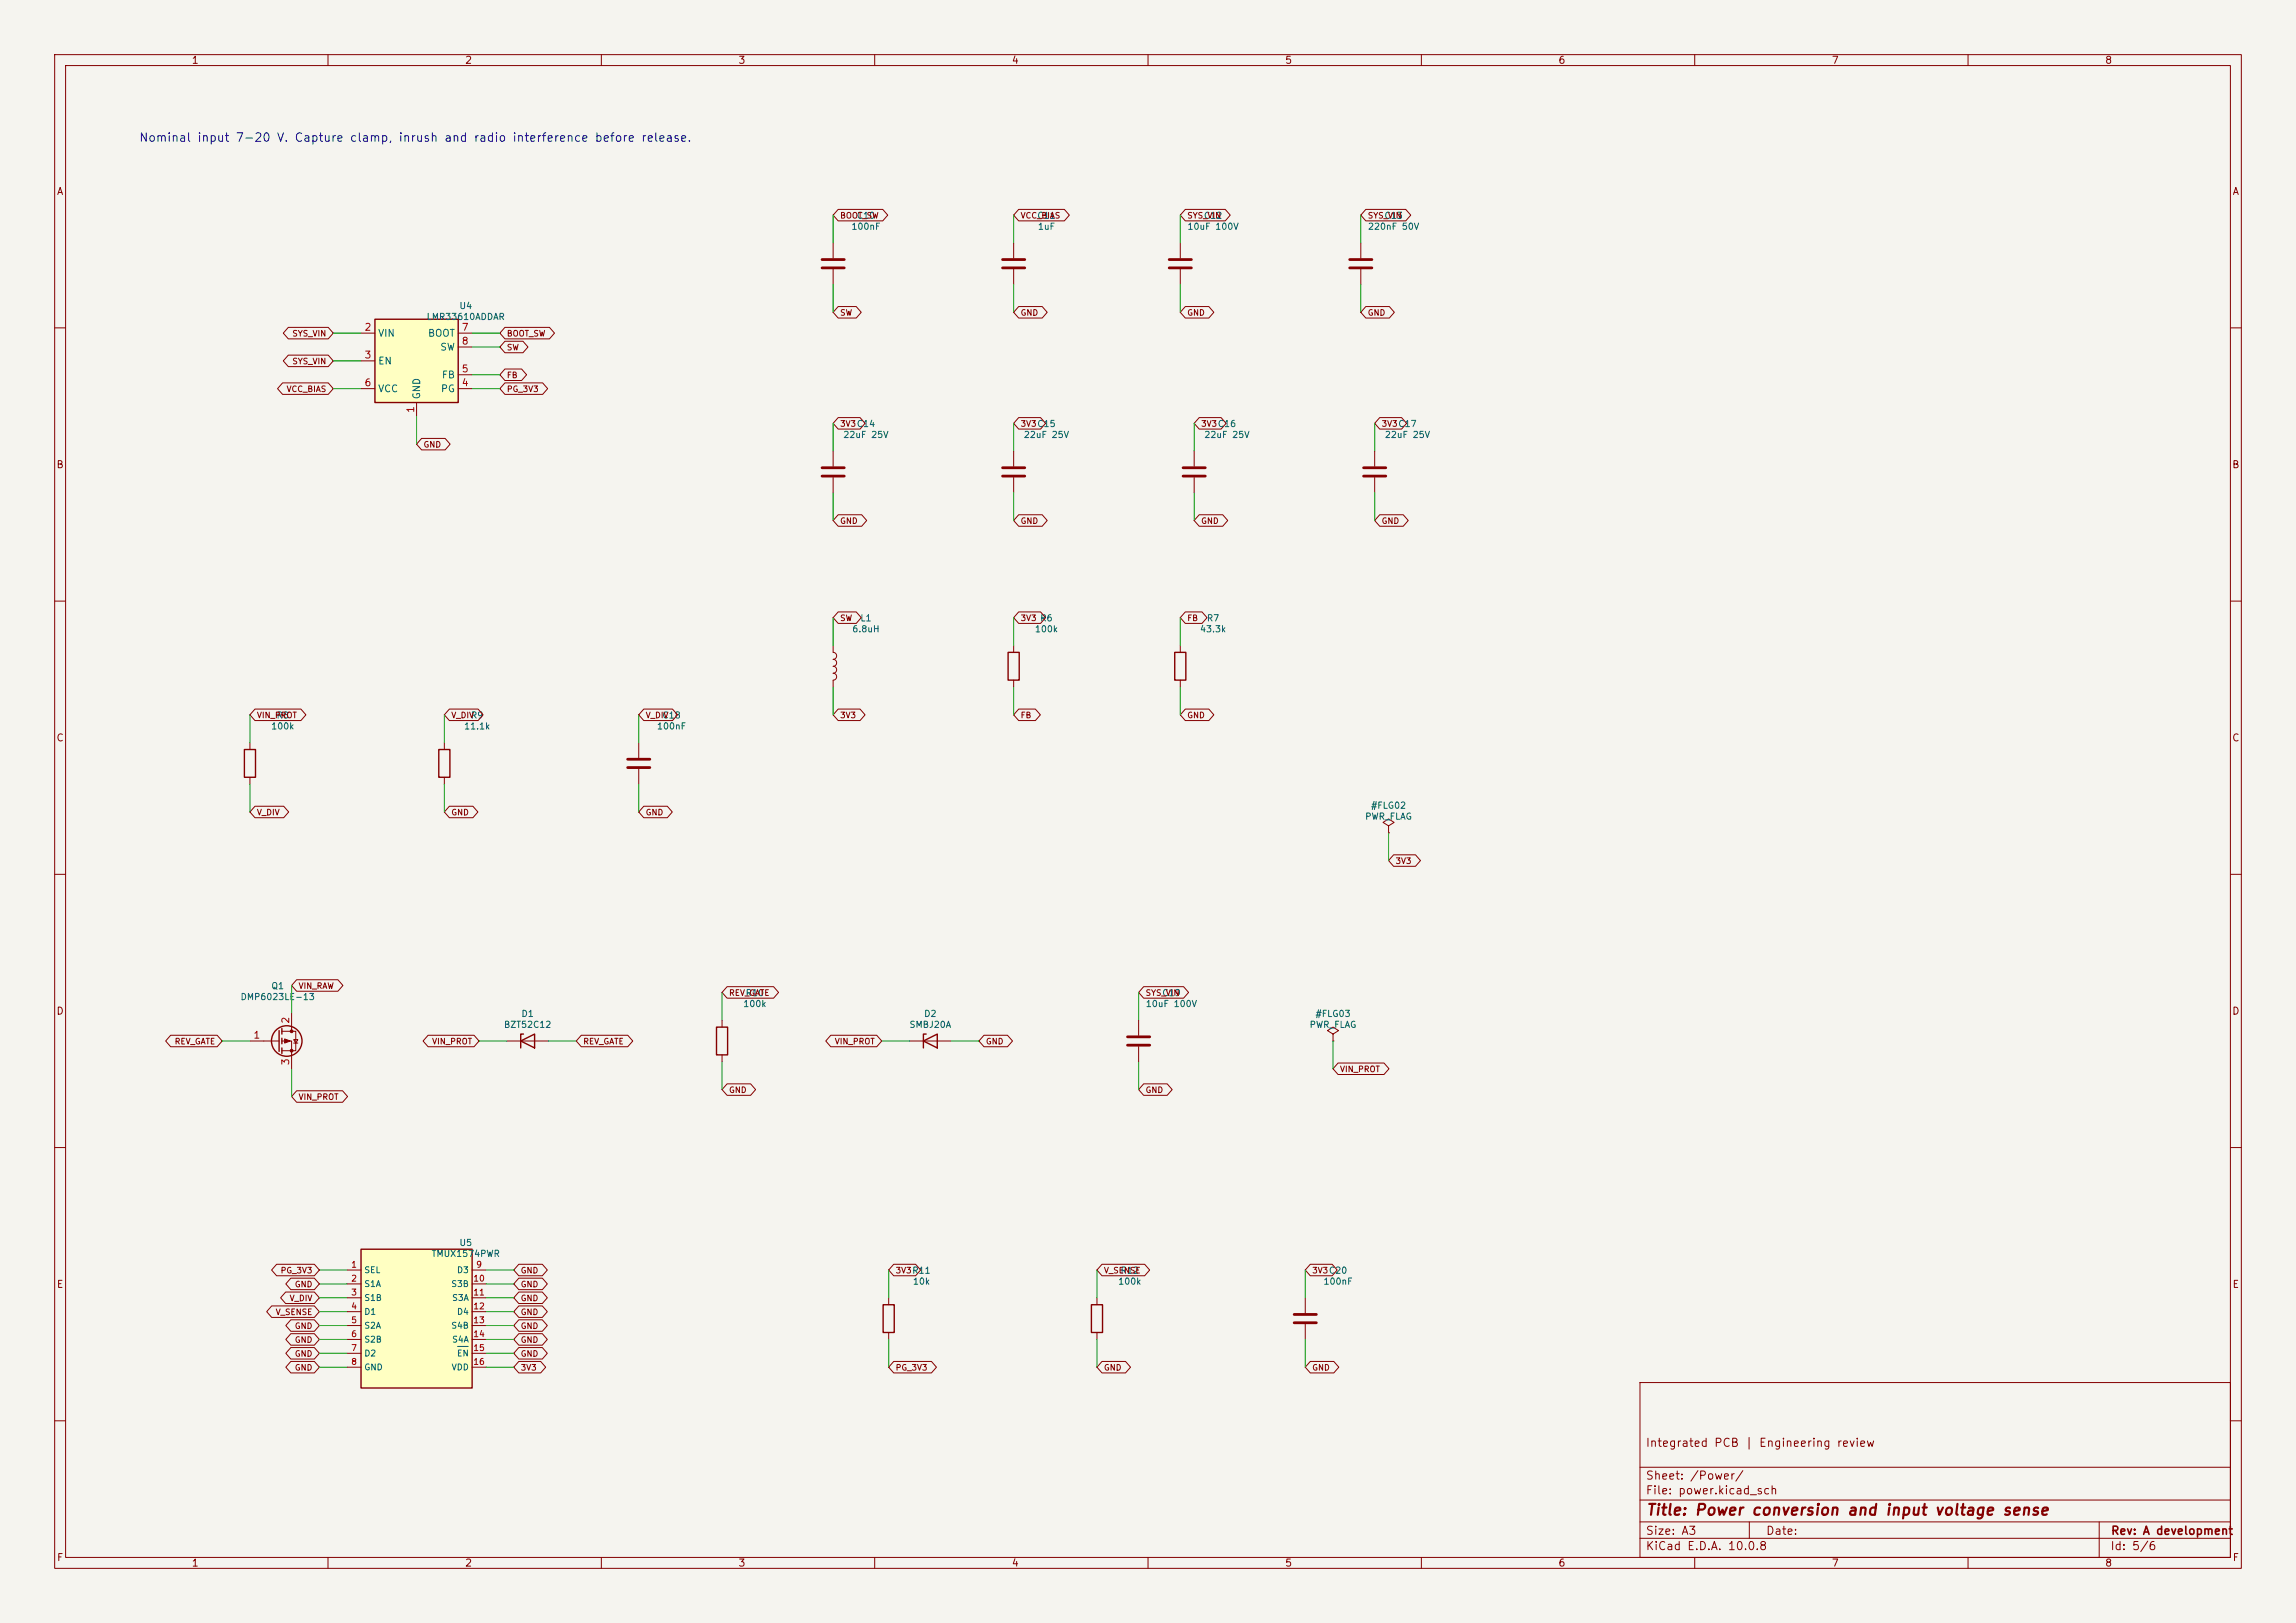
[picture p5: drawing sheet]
<svg xmlns="http://www.w3.org/2000/svg" width="420mm" height="297mm" viewBox="0 0 420 297" stroke-linecap="round" stroke-linejoin="round" font-family="sans-serif">
<defs><g id="words">
<text font-size="2" fill="#840000" x="301" y="277.8">Title: Power conversion and input voltage sense</text>
<text font-size="1.5" fill="#0000c2" x="25.3" y="26.3">Nominal input 7-20 V. Capture clamp, inrush and radio interference before release.</text>
<g font-size="1.5" fill="#840000">
<text x="300.9" y="265.1">Integrated PCB | Engineering review</text>
<text x="300.9" y="273.8">File: power.kicad_sch</text>
<text x="300.9" y="271.1">Sheet: /Power/</text>
<text x="300.9" y="281.2">Size: A3</text>
<text x="322.9" y="281.2">Date:</text>
<text x="386" y="281.2">Rev: A development</text>
<text x="300.9" y="284">KiCad E.D.A. 10.0.8</text>
<text x="385.9" y="284">Id: 5/6</text>
</g>
<g font-size="1.3" fill="#840000">
<text x="35" y="12">1</text>
<text x="85" y="12">2</text>
<text x="135" y="12">3</text>
<text x="185" y="12">4</text>
<text x="235" y="12">5</text>
<text x="285" y="12">6</text>
<text x="335" y="12">7</text>
<text x="385" y="12">8</text>
<text x="10.3" y="36">A</text>
<text x="408.3" y="36">A</text>
<text x="10.2" y="86">B</text>
<text x="408.2" y="86">B</text>
<text x="10.2" y="136">C</text>
<text x="408.2" y="136">C</text>
<text x="10.2" y="186">D</text>
<text x="408.2" y="186">D</text>
<text x="10.3" y="236">E</text>
<text x="408.3" y="236">E</text>
<text x="10.3" y="286">F</text>
<text x="35" y="287">1</text>
<text x="85" y="287">2</text>
<text x="135" y="287">3</text>
<text x="185" y="287">4</text>
<text x="235" y="287">5</text>
<text x="285" y="287">6</text>
<text x="335" y="287">7</text>
<text x="385" y="287">8</text>
<text x="408.3" y="286">F</text>
</g>
<g font-size="1.3" fill="#a90000">
<text x="66.6" y="60.8">2</text>
<text x="66.6" y="65.9">3</text>
<text x="84.4" y="60.8">7</text>
<text x="84.4" y="63.4">8</text>
<text x="66.6" y="71">6</text>
<text x="84.4" y="71">4</text>
<text x="84.4" y="68.4">5</text>
<text x="76.1" y="75.7" transform="rotate(-90 76.1 75.7)">1</text>
<text x="46.3" y="190.4">1</text>
<text x="53.2" y="187.4" transform="rotate(-90 53.2 187.4)">2</text>
<text x="53.2" y="195" transform="rotate(-90 53.2 195)">3</text>
</g>
<g font-size="1.3" fill="#006464">
<text x="69.1" y="61.9">VIN</text>
<text x="78.2" y="61.9">BOOT</text>
<text x="80.4" y="64.5">SW</text>
<text x="69.1" y="67">EN</text>
<text x="80.7" y="69.5">FB</text>
<text x="69.1" y="72.1">VCC</text>
<text x="77.2" y="73.2" transform="rotate(-90 77.2 73.2)">GND</text>
<text x="80.5" y="72.1">PG</text>
</g>
<g font-size="1.2" fill="#006464">
<text x="156.6" y="40.3">C10</text>
<text x="189.6" y="40.3">C11</text>
<text x="220.1" y="40.3">C12</text>
<text x="253.1" y="40.3">C13</text>
<text x="155.6" y="42.3">100nF</text>
<text x="189.7" y="42.3">1uF</text>
<text x="217.1" y="42.3">10uF 100V</text>
<text x="250.1" y="42.3">220nF 50V</text>
<text x="77.9" y="58.8">LMR33610ADDAR</text>
<text x="83.9" y="56.8">U4</text>
<text x="154.2" y="80.4">22uF 25V</text>
<text x="187.2" y="80.4">22uF 25V</text>
<text x="220.2" y="80.4">22uF 25V</text>
<text x="253.2" y="80.4">22uF 25V</text>
<text x="157.3" y="114">L1</text>
<text x="220.7" y="114">R7</text>
<text x="155.8" y="116">6.8uH</text>
<text x="189.2" y="116">100k</text>
<text x="219.4" y="116">43.3k</text>
<text x="50.5" y="131.8">R8</text>
<text x="86" y="131.8">R9</text>
<text x="121.1" y="131.8">C18</text>
<text x="49.5" y="133.8">100k</text>
<text x="84.8" y="133.8">11.1k</text>
<text x="120.1" y="133.8">100nF</text>
<text x="250.7" y="148.3">#FLG02</text>
<text x="249.6" y="150.3">PWR_FLAG</text>
<text x="43.9" y="183.3">DMP6023LE-13</text>
<text x="49.5" y="181.3">Q1</text>
<text x="135.9" y="184.6">100k</text>
<text x="136.3" y="182.6">R10</text>
<text x="209.5" y="184.6">10uF 100V</text>
<text x="212.5" y="182.6">C19</text>
<text x="92.1" y="188.4">BZT52C12</text>
<text x="95.3" y="186.4">D1</text>
<text x="166.3" y="188.4">SMBJ20A</text>
<text x="168.9" y="186.4">D2</text>
<text x="239.5" y="188.4">PWR_FLAG</text>
<text x="240.5" y="186.4">#FLG03</text>
<text x="78.8" y="230.3">TMUX1574PWR</text>
<text x="83.9" y="228.3">U5</text>
<text x="204.9" y="233.4">R12</text>
<text x="166.9" y="235.4">10k</text>
<text x="204.4" y="235.4">100k</text>
<text x="242" y="235.4">100nF</text>
</g>
<g font-size="1.1" fill="#840000">
<text x="153.6" y="40.2">BOOT_SW</text>
<text x="186.6" y="40.2">VCC_BIAS</text>
<text x="217.1" y="40.2">SYS_VIN</text>
<text x="250.1" y="40.2">SYS_VIN</text>
<text x="153.6" y="58">SW</text>
<text x="186.6" y="58">GND</text>
<text x="217.1" y="58">GND</text>
<text x="250.1" y="58">GND</text>
<text x="53.4" y="61.8">SYS_VIN</text>
<text x="92.6" y="61.8">BOOT_SW</text>
<text x="92.6" y="64.4">SW</text>
<text x="52.3" y="72">VCC_BIAS</text>
<text x="53.4" y="66.9">SYS_VIN</text>
<text x="92.6" y="72">PG_3V3</text>
<text x="92.6" y="69.5">FB</text>
<text x="77.4" y="82.2">GND</text>
<text x="153.6" y="78.3">3V3C14</text>
<text x="186.6" y="78.3">3V3C15</text>
<text x="219.6" y="78.3">3V3C16</text>
<text x="252.6" y="78.3">3V3C17</text>
<text x="153.6" y="96.1">GND</text>
<text x="186.6" y="96.1">GND</text>
<text x="219.6" y="96.1">GND</text>
<text x="252.6" y="96.1">GND</text>
<text x="153.6" y="113.9">SW</text>
<text x="186.6" y="113.9">3V3 R6</text>
<text x="217.1" y="113.9">FB</text>
<text x="46.9" y="131.7">VIN_PROT</text>
<text x="82.5" y="131.7">V_DIV</text>
<text x="118" y="131.7">V_DIV</text>
<text x="153.6" y="131.7">3V3</text>
<text x="186.6" y="131.7">FB</text>
<text x="217.1" y="131.7">GND</text>
<text x="46.9" y="149.5">V_DIV</text>
<text x="82.5" y="149.5">GND</text>
<text x="118" y="149.5">GND</text>
<text x="255.2" y="158.4">3V3</text>
<text x="54.5" y="181.2">VIN_RAW</text>
<text x="133.3" y="182.5">REV_GATE</text>
<text x="209.5" y="182.5">SYS_VIN</text>
<text x="31.9" y="191.4">REV_GATE</text>
<text x="78.9" y="191.4">VIN_PROT</text>
<text x="106.6" y="191.4">REV_GATE</text>
<text x="152.6" y="191.4">VIN_PROT</text>
<text x="180.2" y="191.4">GND</text>
<text x="245" y="196.5">VIN_PROT</text>
<text x="54.5" y="201.5">VIN_PROT</text>
<text x="133.3" y="200.3">GND</text>
<text x="209.5" y="200.3">GND</text>
<text x="51.2" y="233.3">PG_3V3</text>
<text x="95.2" y="233.3">GND</text>
<text x="163.7" y="233.3">3V3R11</text>
<text x="201.8" y="233.3">V_SENSE</text>
<text x="239.9" y="233.3">3V3C20</text>
<text x="52.9" y="238.4">V_DIV</text>
<text x="53.8" y="235.8">GND</text>
<text x="95.2" y="235.8">GND</text>
<text x="95.2" y="238.4">GND</text>
<text x="50.3" y="240.9">V_SENSE</text>
<text x="53.8" y="243.4">GND</text>
<text x="53.8" y="246">GND</text>
<text x="95.2" y="243.4">GND</text>
<text x="95.2" y="246">GND</text>
<text x="95.2" y="240.9">GND</text>
<text x="53.8" y="248.5">GND</text>
<text x="53.8" y="251.1">GND</text>
<text x="95.2" y="248.5">GND</text>
<text x="95.2" y="251.1">3V3</text>
<text x="163.7" y="251.1">PG_3V3</text>
<text x="201.8" y="251.1">GND</text>
<text x="239.9" y="251.1">GND</text>
</g>
<g font-size="1.1" fill="#a90000">
<text x="64.1" y="232.2">1</text>
<text x="87" y="232.2">9</text>
<text x="64.1" y="234.8">2</text>
<text x="64.1" y="237.3">3</text>
<text x="64.1" y="239.9">4</text>
<text x="86.5" y="234.8">10</text>
<text x="86.5" y="237.3">11</text>
<text x="86.5" y="239.9">12</text>
<text x="64.1" y="242.4">5</text>
<text x="64.1" y="244.9">6</text>
<text x="86.5" y="242.4">13</text>
<text x="86.5" y="244.9">14</text>
<text x="64.1" y="247.5">7</text>
<text x="64.1" y="250">8</text>
<text x="86.5" y="247.5">15</text>
<text x="86.5" y="250">16</text>
</g>
<g font-size="1.1" fill="#006464">
<text x="66.5" y="233.2">SEL</text>
<text x="83.5" y="233.2">D3</text>
<text x="66.5" y="235.8">S1A</text>
<text x="66.5" y="238.3">S1B</text>
<text x="82.4" y="235.8">S3B</text>
<text x="82.6" y="238.3">S3A</text>
<text x="66.5" y="240.9">D1</text>
<text x="66.5" y="243.4">S2A</text>
<text x="66.5" y="245.9">S2B</text>
<text x="82.4" y="243.4">S4B</text>
<text x="82.6" y="245.9">S4A</text>
<text x="83.5" y="240.9">D4</text>
<text x="66.5" y="248.5">D2</text>
<text x="66.5" y="251">GND</text>
<text x="82.5" y="251">VDD</text>
<text x="83.5" y="248.5">EN</text>
</g>
</g></defs>
<path d="M0 0h420v297h-420z" fill="#f5f4ef" stroke="#f5f4ef" stroke-width=".18"/>
<g fill="none" stroke="#840000" stroke-width=".18">
<path d="M10 10h400v277h-400zM12 12h396v273h-396zM60 10v2M110 10v2M160 10v2M210 10v2M260 10v2M310 10v2M360 10v2M152.4 44.5v2.7M152.4 49.3v2.8M185.4 44.5v2.7"/>
<path d="M185.4 49.3v2.8M215.9 44.5v2.7M215.9 49.3v2.8M10 60h2M408 60h2M152.4 82.6v2.7M152.4 87.4v2.8M251.5 82.6v2.7M251.5 87.4v2.8M10 110h2M185.4 118.1v1.3M408 110h2"/>
<path d="M45.7 135.9v1.3M185.4 124.5v1.2M10 160h2M45.7 142.2v1.3M408 160h2M45.7 190.5h5.4M51.6 188.7h2.5v3.6h-2.5M51.6 190.5h1.7v5.1M53.3 185.4v3.3M53.7 190.2h.8l-.4 .7zM53.7 190.9h.8M92.7 190.5h7.6"/>
<path d="M132.1 186.7v1.3M132.1 193v1.3M208.3 186.7v2.8M208.3 191.5v2.8M10 210h2M408 210h2M162.6 237.5v1.3M200.7 237.5v1.3M162.6 243.8v1.3M200.7 243.8v1.3M300 253h108v32h-108zM10 260h2"/>
<path d="M300 278.5h108M300 274.5h108M300 268.5h108M320 278.5v3M384 278.5v6.5M408 260h2M60 285v2M110 285v2M160 285v2M210 285v2M260 285v2M300 281.5h108"/>
<path d="M310 285v2M360 285v2"/>
</g>
<g fill="none" stroke="#840000" stroke-width=".25">
<path d="M184.4 119.4h2v5.1h-2zM44.7 137.2h2v5h-2zM51.1 188.6v3.8M51.6 188.2v1M51.6 190v1M51.6 191.8v1M95.2 190.5l2.6-1.3v2.6zM95.8 189.2h-.6v2.6M131.1 188h2v5h-2zM161.5 238.8h2.1v5h-2.1zM199.6 238.8h2.1v5h-2.1z"/>
<circle cx="52.5" cy="190.5" r="2.79"/>
</g>
<path d="M150.4 47.5h4M150.4 49h4M183.4 47.5h4.1M183.4 49h4.1M213.9 47.5h4M213.9 49h4M150.4 85.6h4M150.4 87.1h4M249.4 85.6h4.1M249.4 87.1h4.1M206.2 189.7h4.1M206.2 191.3h4.1" fill="none" stroke="#840000" stroke-width=".51"/>
<g fill="#840000" stroke="#840000" stroke-width=".18">
<path d="M52.1 190.1l1 .4-1 .4z"/>
<circle cx="53.3" cy="188.7" r=".25"/>
<circle cx="53.3" cy="192.3" r=".25"/>
</g>
<path d="M66 228.6h20.4v25.4h-20.4z" fill="#ffffc2"/>
<path d="M66 228.6h20.4v25.4h-20.4z" fill="none" stroke="#840000" stroke-width=".25"/>
<g fill="none" stroke="#840000" stroke-width=".18">
<path d="M63.5 232.4h2.5M63.5 234.9h2.5M63.5 237.5h2.5M86.4 232.4h2.5M86.4 234.9h2.5M86.4 237.5h2.5M63.5 240h2.5M63.5 242.6h2.5M63.5 245.1h2.5M63.5 247.6h2.5M63.5 250.2h2.5M86.4 240h2.5"/>
<path d="M86.4 242.6h2.5M86.4 245.1h2.5M86.4 247.6h2.5M86.4 250.2h2.5"/>
</g>
<path d="M83.7 246.4h1.9" fill="none" stroke="#006464" stroke-width=".18"/>
<path d="M68.6 58.4h15.2v15.3h-15.2z" fill="#ffffc2"/>
<path d="M68.6 58.4h15.2v15.3h-15.2zM214.9 119.4h2v5.1h-2zM80.3 137.2h2v5h-2zM168.9 190.5l2.5-1.3v2.6zM169.4 189.2h-.5v2.6" fill="none" stroke="#840000" stroke-width=".25"/>
<g fill="none" stroke="#840000" stroke-width=".18">
<path d="M153.3 38.3h8.2l.9 1.1-.9 1h-8.2l-.9-1zM186.3 38.3h8.4l.9 1.1-.9 1h-8.4l-.9-1zM216.8 38.3h7.3l.9 1.1-.9 1h-7.3l-.9-1zM249.8 38.3h7.3l1 1.1-1 1h-7.3l-.9-1zM52.7 59.9h7.3l1 1.1-1 1h-7.3l-.9-1zM92.4 59.9h8.1l.9 1.1-.9 1h-8.1l-1-1zM153.3 56.1h3.3l.9 1.1-.9 1h-3.3l-.9-1zM186.3 56.1h4.3l1 1.1-1 1h-4.3l-.9-1zM216.8 56.1h4.3l.9 1.1-.9 1h-4.3l-.9-1zM248.9 44.5v2.7M248.9 49.3v2.8M249.8 56.1h4.3l1 1.1-1 1h-4.3l-.9-1z"/>
<path d="M51.7 70.1h8.3l1 1-1 1.1h-8.3l-.9-1.1zM52.7 65h7.3l1 1-1 1.1h-7.3l-.9-1.1zM66 61h2.6M66 66h2.6M66 71.1h2.6M76.2 73.7v2.5M83.8 61h2.6M83.8 71.1h2.6M83.8 68.6h2.6M83.8 63.5h2.6M92.4 70.1h6.9l.9 1-.9 1.1h-6.9l-1-1.1zM92.4 67.5h3l.9 1.1-.9 1h-3l-1-1z"/>
<path d="M92.4 62.4h3.3l.9 1.1-.9 1.1h-3.3l-1-1.1zM153.3 76.4h4l.9 1.1-.9 1h-4l-.9-1zM186.3 76.4h4l1 1.1-1 1h-4l-.9-1zM219.4 76.4h4l.9 1.1-.9 1h-4l-1-1zM252.4 76.4h4l.9 1.1-.9 1h-4l-.9-1zM77.1 80.2h4.3l.9 1.1-.9 1h-4.3l-.9-1zM153.3 94.2h4.3l.9 1.1-.9 1h-4.3l-.9-1zM185.4 82.6v2.7M185.4 87.4v2.8M186.3 94.2h4.3l1 1.1-1 1h-4.3l-.9-1zM218.4 82.6v2.7M218.4 87.4v2.8"/>
<path d="M219.4 94.2h4.3l.9 1.1-.9 1h-4.3l-1-1zM252.4 94.2h4.3l.9 1.1-.9 1h-4.3l-.9-1zM152.4 118.1v1.3a.64 .64 0 0 1 .6 .6 .64 .64 0 0 1-.6 .7 .64 .64 0 0 1 .6 .6 .64 .64 0 0 1-.6 .6 .64 .64 0 0 1 .6 .7 .64 .64 0 0 1-.6 .6 .64 .64 0 0 1 .6 .6 .64 .64 0 0 1-.6 .7v1.2M153.3 112h3.3l.9 1-.9 1.1h-3.3l-.9-1.1zM186.3 112h4l1 1-1 1.1h-4l-.9-1.1zM215.9 118.1v1.3M216.8 112h3.1l.9 1-.9 1.1h-3.1l-.9-1.1zM46.6 129.8h8.4l1 1-1 1.1h-8.4l-.9-1.1zM81.3 135.9v1.3M82.2 129.8h5.3l.9 1-.9 1.1h-5.3l-.9-1.1zM116.8 135.9v2.8M117.8 129.8h5.2l.9 1-.9 1.1h-5.2l-1-1.1z"/>
<path d="M153.3 129.8h4l.9 1-.9 1.1h-4l-.9-1.1zM186.3 129.8h3.1l.9 1-.9 1.1h-3.1l-.9-1.1zM215.9 124.5v1.2M216.8 129.8h4.3l.9 1-.9 1.1h-4.3l-.9-1.1zM46.6 147.5h5.3l.9 1.1-.9 1h-5.3l-.9-1zM81.3 142.2v1.3M82.2 147.5h4.3l.9 1.1-.9 1h-4.3l-.9-1zM116.8 140.7v2.8M117.8 147.5h4.3l.9 1.1-.9 1h-4.3l-1-1zM254 151.1l1-.6-1-.6-1 .6 1 .6v1.3M254 152.4h.1M254.9 156.4h4l.9 1.1-.9 1h-4l-.9-1z"/>
<path d="M54.3 179.3h7.5l.9 1-.9 1.1h-7.5l-1-1.1zM31.2 189.4h8.5l.9 1.1-.9 1.1h-8.5l-.9-1.1zM54.3 199.6h8.4l.9 1.1-.9 1h-8.4l-1-1zM78.3 189.4h8.4l.9 1.1-.9 1.1h-8.4l-.9-1.1zM106.3 189.4h8.5l1 1.1-1 1.1h-8.5l-.9-1.1zM133 198.3h4.3l.9 1.1-.9 1h-4.3l-.9-1zM133 180.6h8.5l.9 1-.9 1.1h-8.5l-.9-1.1zM152 189.4h8.4l.9 1.1-.9 1.1h-8.4l-1-1.1zM166.4 190.5h7.6M180 189.4h4.3l.9 1.1-.9 1.1h-4.3l-.9-1.1zM209.2 198.3h4.3l.9 1.1-.9 1h-4.3l-.9-1zM209.2 180.6h7.3l.9 1-.9 1.1h-7.3l-.9-1.1z"/>
<path d="M243.8 189.2l1.1-.6-1.1-.6-1 .6 1 .6v1.3M243.8 190.5h.1M244.8 194.5h8.4l.9 1.1-.9 1h-8.4l-1-1zM49.7 239h7.8l.9 1-.9 1.1h-7.8l-.9-1.1zM50.6 231.4h6.9l.9 1-.9 1.1h-6.9l-.9-1.1zM52.2 236.4h5.3l.9 1.1-.9 1h-5.3l-.9-1zM53.2 233.9h4.3l.9 1-.9 1.1h-4.3l-.9-1.1zM94.9 231.4h4.3l.9 1-.9 1.1h-4.3l-.9-1.1zM94.9 233.9h4.3l.9 1-.9 1.1h-4.3l-.9-1.1zM94.9 236.4h4.3l.9 1.1-.9 1h-4.3l-.9-1zM94.9 239h4.3l.9 1-.9 1.1h-4.3l-.9-1.1zM163.5 231.4h4l.9 1-.9 1.1h-4l-.9-1.1z"/>
<path d="M201.6 231.4h7.8l.9 1-.9 1.1h-7.8l-.9-1.1zM238.8 237.5v2.8M239.7 231.4h4l.9 1-.9 1.1h-4l-.9-1.1zM53.2 241.5h4.3l.9 1.1-.9 1h-4.3l-.9-1zM53.2 244.1h4.3l.9 1-.9 1.1h-4.3l-.9-1.1zM53.2 246.6h4.3l.9 1-.9 1.1h-4.3l-.9-1.1zM53.2 249.1h4.3l.9 1.1-.9 1h-4.3l-.9-1zM94.9 241.5h4.3l.9 1.1-.9 1h-4.3l-.9-1zM94.9 244.1h4.3l.9 1-.9 1.1h-4.3l-.9-1.1zM94.9 246.6h4.3l.9 1-.9 1.1h-4.3l-.9-1.1zM94.9 249.1h4l.9 1.1-.9 1h-4l-.9-1zM163.5 249.1h6.9l.9 1.1-.9 1h-6.9l-.9-1z"/>
<path d="M201.6 249.1h4.3l.9 1.1-.9 1h-4.3l-.9-1zM238.8 242.3v2.8M239.7 249.1h4.3l.9 1.1-.9 1h-4.3l-.9-1z"/>
</g>
<path d="M246.9 47.5h4.1M246.9 49h4.1M183.4 85.6h4.1M183.4 87.1h4.1M216.4 85.6h4.1M216.4 87.1h4.1M114.8 138.9h4.1M114.8 140.5h4.1M236.7 240.5h4.1M236.7 242.1h4.1" fill="none" stroke="#840000" stroke-width=".51"/>
<g fill="none" stroke="#009600" stroke-width=".18">
<path d="M152.4 39.4v5.1M185.4 39.4v5.1M215.9 39.4v5.1M248.9 39.4v5.1M152.4 52.1v5.1M185.4 52.1v5.1M215.9 52.1v5.1M248.9 52.1v5.1M61 61h5M61 66h5M61 71.1h5M76.2 76.2v5.1"/>
<path d="M86.4 61h5M86.4 71.1h5M86.4 63.5h5M86.4 68.6h5M152.4 77.5v5.1M185.4 77.5v5.1M218.4 77.5v5.1M251.5 77.5v5.1M152.4 90.2v5.1M185.4 90.2v5.1M218.4 90.2v5.1M251.5 90.2v5.1"/>
<path d="M152.4 113v5.1M185.4 113v5.1M215.9 113v5.1M45.7 130.8v5.1M81.3 130.8v5.1M116.8 130.8v5.1M152.4 125.7v5.1M185.4 125.7v5.1M215.9 125.7v5.1M45.7 143.5v5.1M81.3 143.5v5.1M116.8 143.5v5.1"/>
<path d="M254 152.4v5.1M40.6 190.5h5.1M53.3 180.3v5.1M53.3 195.6v5.1M87.6 190.5h5.1M100.3 190.5h5.1M132.1 181.6v5.1M132.1 194.3v5.1M161.3 190.5h5.1M174 190.5h5.1M208.3 181.6v5.1M208.3 194.3v5.1"/>
<path d="M243.8 190.5v5.1M58.4 234.9h5.1M58.4 237.5h5.1M58.4 232.4h5.1M88.9 234.9h5.1M88.9 237.5h5.1M88.9 232.4h5.1M162.6 232.4v5.1M200.7 232.4v5.1M238.8 232.4v5.1M58.4 240h5.1M58.4 242.6h5.1"/>
<path d="M58.4 245.1h5.1M58.4 247.6h5.1M58.4 250.2h5.1M88.9 240h5.1M88.9 242.6h5.1M88.9 245.1h5.1M88.9 247.6h5.1M88.9 250.2h5.1M162.6 245.1v5.1M200.7 245.1v5.1M238.8 245.1v5.1"/>
</g>
<use href="#words"/>
</svg>
